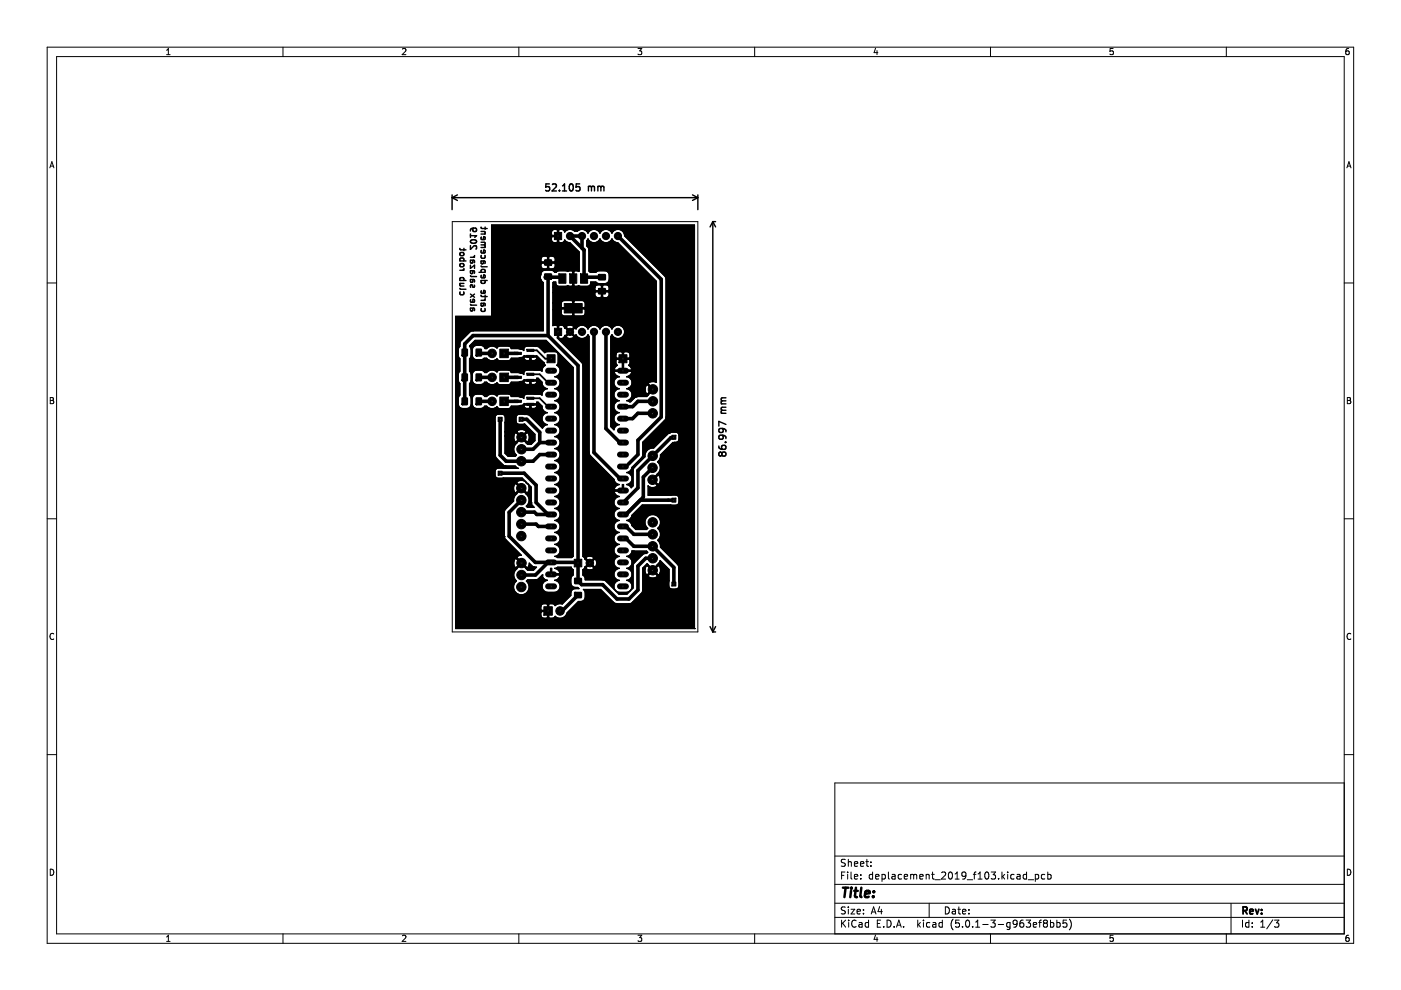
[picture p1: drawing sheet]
<svg xmlns="http://www.w3.org/2000/svg" width="297mm" height="210mm" viewBox="0 0 297 210" stroke-linecap="round" stroke-linejoin="round" font-family="sans-serif">
<g fill="none" stroke="#000" stroke-width=".21">
<path d="M10 10h277v190h-277zM12 12h273v186h-273zM35.3 11.6h.8M35.3 10.7l.4-.4v1.3M60 10v2M85.3 10.4l.5-.1 .3 .4-.8 .9h.8M110 10v2M135.3 10.3h.8l-.5 .5 .4 .1v.6l-.2 .1-.5-.1M160 10v2M185.6 10.2l-.3 1h.8M185.9 10.7v.9M210 10v2"/>
<path d="M236 10.3h-.6l-.1 .6 .6-.1 .1 .7-.2 .1-.5-.1M260 10v2M285.9 10.3l-.3 .1-.2 .2-.1 .7 .3 .3 .4-.1-.1-.7h-.3l-.3 .2M10.6 35.6l.4-1.3 .4 1.3M10.7 35.2h.6M285.6 35.6l.4-1.3 .4 1.3M285.7 35.2h.6M95.9 47h52.1v87h-52.1zM10 60h2M285 60h2M10.7 84.3h.4l.2 .2-.2 .4 .2 .1 .1 .3-.2 .3h-.5zM10.7 84.9h.4"/>
<path d="M285.7 84.3h.4l.2 .2-.2 .4 .2 .1 .1 .3-.2 .3h-.5zM285.7 84.9h.4M10 110h2M285 110h2M11.4 134.4a.58 .58 0 0 0-.8 .5 .58 .58 0 0 0 .8 .6M286.4 134.4a.58 .58 0 0 0-.8 .5 .58 .58 0 0 0 .8 .6M10 160h2M285 166h-108v32M285 160h2M10.7 184.3a.66 .66 0 0 1 .7 .6 .66 .66 0 0 1-.7 .7zM35.3 198.7l.4-.4v1.3M35.3 199.6h.8"/>
<path d="M60 198v2M85.3 198.4l.5-.1 .3 .4-.8 .9h.8M110 198v2M135.3 198.3h.8l-.5 .5 .4 .1v.6l-.2 .1-.5-.1M160 198v2M177 194.5h108M177 191.5h108M177 187.5h108M177 181.5h108M178.4 195.1v1.5M178.4 185.6h.5M178.6 195.7l.7 .9"/>
<path d="M179.1 184.9h-.7v1.5M179.2 192.4l-.6-.1-.2 .1v.5l.7 .2 .1 .4-.3 .3-.5-.1M179.2 182.3l-.6-.1-.2 .1v.5l.7 .2 .1 .4-.3 .3-.5-.1M179.3 195.1l-.9 .8M179.7 184.9v.1M179.7 185.4v1M179.9 182.2v1.5M179.9 192.3v.1M179.9 192.8v1M179.9 182.8l.2-.1 .3 .1 .1 .9M179.9 195.1v.1M179.9 195.6v1"/>
<path d="M180.4 192.8h.8l-.8 1h.8M180.4 184.9v1.3l.2 .2M181.1 185.9l.8-.2-.1-.2-.4-.1-.3 .2 .1 .7h.6M181.1 183.2l.8-.2-.1-.2-.4-.1-.3 .2 .1 .7h.6M181.5 195.2a.71 .71 0 0 0-1 .5 .71 .71 0 0 0 .7 .9l.3-.2M181.7 193.3l.7-.2v-.2l-.5-.1-.2 .2 .1 .7h.6M182.1 195.7h.6l.1 .9M182.4 183.2l.7-.2v-.2l-.5-.1-.2 .2 .1 .7h.6M182.5 186.2v.2M182.5 185.5v.1M182.8 195.9l-.5 .1-.2 .2 .2 .4 .5-.1M183.1 193.6v.2"/>
<path d="M183.1 192.9v.1M183.6 182.7h.5M183.8 182.2v1.3l.3 .2M184.1 195.7l-.4-.1-.3 .3 .2 .6h.5M184.1 195.1v1.5M184.6 183.5v.2M184.6 182.8v.1M184.7 193.8l.5-1.5 .5 1.5M184.9 193.4h.7M185 185.5l-.4-.1-.3 .3 .1 .6h.6M185 184.9v1.5M185.6 198.2l-.3 1h.8"/>
<path d="M185.6 185.9l.8-.2-.1-.2-.4-.1-.3 .2 .1 .7h.6M185.9 198.7v.9M186 195.8h.5M186.5 192.2l-.4 1.1h1M186.7 195.1h-.7v1.5h.7M186.9 192.8v1M187 185.5l.4-.1 .3 .3-.1 .6h-.6M187 185.4v1.5M187.4 196.4v.2M188.1 195.1a.76 .76 0 0 1 .8 .7 .76 .76 0 0 1-.8 .8zM188.4 184.9v1.3l.2 .2M189.1 185.5h.6l.1 .9"/>
<path d="M189.6 196.4v.2M189.8 185.7l-.5 .1-.2 .2 .2 .4 .5-.1M190.1 196.6l.5-1.5 .5 1.5M190.2 196.2h.7M191.1 185.5l-.4-.1-.3 .3 .2 .6h.5M191.6 196.4v.2M191.7 185.9l.7-.2v-.2l-.5-.1-.2 .2 .1 .7h.6M193.1 185.5l.4-.1 .2 .2M193.1 185.4v1M193.7 185.6l.2-.2 .4 .1 .1 .9M193.7 185.6v.8M194.6 195.1v1.5"/>
<path d="M194.7 196l.4 .6M195 185.9l.7-.2-.1-.2-.4-.1-.2 .2 .1 .7h.5M195.1 195.6l-.5 .6M195.8 195.1v.1M195.8 195.6v1M196.4 185.5l.2-.1 .3 .1 .1 .9M196.4 185.4v1M197 191.5v3M197.1 195.7l-.4-.1-.3 .3 .2 .6h.5M197.5 185.4h.6M197.7 184.9v1.3l.4 .2M197.8 195.7h.6v.9"/>
<path d="M198.2 186.5h1.2M198.4 195.9l-.5 .1-.2 .2 .2 .4 .5-.1M199.6 185l.6-.1 .3 .4-.9 1.1h.9M199.8 195.7l-.4-.1-.3 .3 .1 .6h.6M199.8 195.1v1.5M200.4 192.3a.76 .76 0 0 1 .9 .7 .76 .76 0 0 1-.9 .8zM201.2 185l.2-.1a.8 .8 0 0 1 .6 .7 .8 .8 0 0 1-.6 .8l-.3-.6zM201.9 192.9h.6l.1 .9M202.1 194.9a1.72 1.72 0 0 0 0 2.3M202.5 186.4h.9M202.5 185.3l.4-.4v1.5M202.6 193.1l-.5 .1-.2 .2 .2 .4 .5-.1"/>
<path d="M203.1 192.8h.5M203.3 192.3v1.3l.3 .2M203.4 195.1h-.8v.7l.2-.1h.5l.1 .2v.5l-.3 .2-.5-.2M204.1 193.3l.7-.2-.1-.2-.4-.1-.2 .2v.7h.6M204.1 196.4v.2M204.8 185.5l-.3 .3-.4-.1-.2-.2v-.3l.3-.3h.3l.3 .3a1 1 0 0 1-.4 1.2h-.3M204.9 195.2l.2-.1a.8 .8 0 0 1 .5 .7 .8 .8 0 0 1-.5 .8l-.4-.6zM205.1 186.5h1.1M205.4 193.6v.2M205.4 192.9v.1M206.2 196.4v.2M206.4 185.4h.5"/>
<path d="M206.9 196.6h.8M206.9 195.5l.4-.4v1.5M206.9 184.9l-.3 .2v1.3M207.4 186.4h.8M207.4 185.3l.4-.4v1.5M208.4 196h1.1M208.9 185l.2-.1a.8 .8 0 0 1 .6 .7 .8 .8 0 0 1-.6 .8l-.3-.6zM210 198v2M210.1 195.1h.9l-.5 .6 .4 .1v.6l-.2 .2-.6-.2M210.1 184.9h1l-.5 .6 .4 .1v.6l-.2 .2-.7-.2M211.6 196h1.2M211.7 186.2v.2"/>
<path d="M212.4 184.9v1.5M212.6 185.8l.4 .6M213 185.4l-.6 .6M213.6 184.9v.1M213.6 185.4v1M214.1 195.7l-.4-.1-.3 .3 .2 .6h.5M214.1 195.6v1.2l-.2 .3-.4-.1M215 185.5l-.4-.1-.3 .3 .1 .6h.6M215.6 195.7l-.2 .3-.5-.1-.1-.2v-.3l.3-.3 .4 .1 .1 .2a1 1 0 0 1-.4 1.2h-.3M215.6 185.5h.6l.1 .9M216.3 185.7l-.5 .1-.2 .2 .2 .4 .5-.1M216.9 195.1l-.4 .1a1.01 1.01 0 0 0 0 1.4l.5-.2 .1-.5-.3-.2h-.4l-.2 .2"/>
<path d="M217.6 195.1h.9l-.5 .6 .4 .1v.6l-.2 .2-.6-.2M217.6 185.5l-.4-.1-.3 .3 .2 .6h.5M217.6 184.9v1.5M218 186.5h1.1M219.1 196.1l.7-.2-.1-.2-.4-.1-.2 .2v.7h.6M219.5 185.5l.4-.1 .3 .3-.1 .6h-.6M219.5 185.4v1.5M220.2 195.6h.6M220.8 195.1l-.4 .2v1.3M221.5 195.7l-.3 .3v.3l.3 .3h.3l.3-.3v-.3l-.3-.3M221.5 195.7l-.3-.3 .3-.3h.3l.3 .3-.3 .3M221.5 195.7h.3"/>
<path d="M221.5 185.5l-.4-.1-.3 .3 .1 .6h.6M222.1 185.5l.5-.1 .3 .3-.2 .6h-.6M222.1 184.9v1.5M222.7 195.7l.4-.1 .3 .3-.1 .6h-.6M222.7 195.1v1.5M224.1 195.7l.4-.1 .3 .3-.2 .6h-.5M224.1 195.1v1.5M226.1 195.1h-.7v.7l.2-.1h.5l.1 .2-.1 .5-.2 .2-.5-.2M226.7 194.9a1.72 1.72 0 0 1 0 2.3M236 198.3h-.6l-.1 .6h.6l.1 .6-.2 .1-.5-.1M260 198v2M261 191.5v6.5"/>
<path d="M263.4 195.1v1.5M264.8 195.7l-.4-.1-.3 .3 .1 .6h.6M264.8 195.1v1.5M265.5 196.4v.2M265.5 195.7v.1M267.3 196.6h.8M267.3 195.5l.4-.4v1.5M269.9 195l-1.3 1.9M270.2 195.1h.9l-.5 .6 .5 .1v.6l-.2 .2-.7-.2M285.7 184.3a.66 .66 0 0 1 .7 .6 .66 .66 0 0 1-.7 .7zM285.9 198.3l-.3 .1-.2 .2-.1 .7 .3 .3 .4-.1-.1-.6-.3-.1-.3 .2"/>
</g>
<path d="M263.6 193.1l.7-.1 .1-.2-.1-.4-.7-.1v1.5M263.9 193.1l.5 .7M265 193.3l.7-.2-.1-.2-.4-.1-.2 .2 .1 .7h.5M266.2 192.8l.4 1 .3-1M267.5 193.6v.2M267.5 192.9v.1" fill="none" stroke="#000" stroke-width=".39"/>
<path d="M178.7 188.2h1.2M179.3 188.2l-.3 2M180.4 188.9l-.1 1.3M180.5 188.2v.2M181.1 188.9h.8M181.5 188.2l-.2 1.7v.2l.4 .1M182.6 188.2l-.2 1.7 .3 .3M183.4 189.5l1-.1-.1-.4-.5-.1-.3 .3-.1 .9h.8M185.2 190l-.1 .2M185.3 189v.2" fill="none" stroke="#000" stroke-width=".52"/>
<g fill="none" stroke="#000" stroke-width=".3">
<path d="M116.5 39h-.7l-.1 .7 .2-.1h.5l.1 .2v.5l-.2 .2-.6-.2M117.1 39.1l.6-.1 .3 .4-1 1.1h1M119.3 39.4l.4-.4v1.5M120.8 39.1l.2-.1a.8 .8 0 0 1 .6 .7 .8 .8 0 0 1-.6 .8l-.3-.6zM122.9 39h-.7l-.1 .7 .2-.1h.5l.2 .2-.1 .5-.2 .2-.6-.2M124.8 39.5v1M124.8 39.6l.4-.1 .2 .2M125.4 39.7l.2-.2 .4 .1v.9M125.4 39.7v.8M126.8 39.6l.4-.1 .2 .2M126.8 39.5v1M127.4 39.7l.2-.2 .4 .1v.9"/>
<path d="M127.4 39.7v.8M95.9 41.9h52.1M95.9 41.3v3.2M95.9 41.9l1.1 .6M97 41.3l-1.1 .6M97.5 59.5h1.3M97.5 55.3h1.3M97.5 52.7l.2 .3h1.1M97.5 57.3h.9M97.6 53.7l.5-.2 .3 .5-.3 .2h-.4l-.2-.2zM97.6 56l.5-.1 .3 .4-.3 .3h-.4l-.2-.3zM97.6 55.3l-.1-.3 .2-.3 .6 .1v.5"/>
<path d="M97.6 59.5l-.1-.4 .2-.2 .6 .1v.5M98.4 52.7v.5M98.4 56.9l-.3 .4M99.7 52.1v.8l1-.8 .3 .2-.1 .5M99.7 55.2h.8v.5M99.7 56.2v.7l.9-.7v.7M99.7 57.4l.8 .1v.5M99.7 59.3h.8v.5M99.7 49.6v.7M99.7 58.5l.2 .1h1.1M99.7 54.6h.9M99.7 50h1.3l-.3 .3"/>
<path d="M99.8 51a.77 .77 0 0 1 1.2 .3 .74 .74 0 0 1-1.3-.2zM99.8 57.4l-.1 .4 .2 .2h.3l.1-.6M99.8 55.2l-.1 .4 .2 .2 .3-.1 .1-.5M99.8 59.3l-.1 .4 .2 .2 .3-.1 .1-.5M100.5 48.4l-.3 .2 .1 .4h.6l.1-.4-.2-.2h-.7l-.3 .2-.1 .4M100.6 54.2l-.2 .4M101.6 57.7h1.3M102 48.1l.2 .4h1.1M102 49.1h.8l-.1 .5M102 51.4h.8l.1 .3-.2 .2M102 55.3l.8 .1v.5M102 59.5h1.3"/>
<path d="M102 56.4l.2 .2h1.1M102 52.5h.9M102 51.9h.7M102 49.6h.9M102.1 50.2l-.1 .4 .2 .2 .6-.1v-.5h-.3l-.1 .6M102.1 53.1l-.1 .4 .2 .2 .6-.1v-.5l-.3-.1-.1 .7M102.1 54.1l-.1 .4 .2 .3 .6-.2v-.5M102.1 55.3l-.1 .5 .2 .1h.2l.1-.6M102.1 57.7l-.1-.3 .2-.3 .6 .1v.5M102.1 58.4l-.1 .3 .2 .2h.6v-.5l-.3-.1-.1 .6M102.1 59.5l-.1 .3 .2 .3 .6-.1v-.5M102.7 51.9l.2 .2-.2 .4"/>
<path d="M102.9 48.1v.5M118.6 40.3v.2M119.3 40.5h.8M146.8 41.3l1.2 .6M148 41.3v3.2M148 41.9l-1.2 .6M151.1 47v87M151.1 47h.6M151.1 47l.6 1.1M151.1 47l-.6 1.1M97.5 60.1h.9M97.5 61.1l.2 .2h1.1"/>
<path d="M97.6 61.9l-.1 .4 .2 .2 .6-.1v-.5M97.6 60.1v.5h.8M99.7 65.3l.8 .1v.5M99.7 64.5l.2 .2h1.1M99.7 62.4l.9 .6M99.8 63.5l-.1 .4 .2 .2 .6-.1v-.5h-.2l-.1 .6M99.8 65.3l-.1 .5 .2 .1h.3l.1-.6M100.5 60.4l.1 .3-.2 .2h-.2l-.1-.5h-.3v.5M100.6 62.4l-.9 .6M102 62.6l.2 .3h1.1M102 64.3l.8 .1v.5M102 63.7h.9"/>
<path d="M102.1 65.4l-.1 .4 .2 .2 .6-.1v-.5M102.1 61.6l-.1 .4 .2 .2 .6-.1v-.5h-.3l-.1 .6M102.1 64.3l-.1 .4 .2 .2h.2l.1-.6M102.9 62.6v.5M102.9 63.3l-.3 .4M152.4 94.6l.1 .4a1.01 1.01 0 0 0 1.4 0l-.1-.5-.5-.1-.3 .3 .1 .4 .2 .2M152.9 87.6h1M152.9 85.6h1M153.1 96.1l-.3-.3-.4 .3 .1 .5 .2 .1 .4-.3M153.1 96.1l.2-.3h.3l.3 .3v.3l-.3 .3h-.3l-.2-.3M153.1 90.8l.2 .3v.5l-.2 .1h-.4l-.3-.3 .1-.4 .2-.2a1 1 0 0 1 1.2 .5v.3M153.1 92.3l.2 .3v.4l-.2 .1h-.4l-.3-.3 .1-.4 .2-.1a1 1 0 0 1 1.2 .4v.3"/>
<path d="M153.1 96.1v.3M153.1 87l-.2 .2 .2 .4M153.1 85l-.2 .2 .2 .4M153.1 87h.8M153.1 85h.8M153.8 93.8h.1M153.9 90l-1.5-.7v1M153.9 84.3l-.9 .1-.1 .4 .2 .2M153.9 86.3l-.9 .1-.1 .4 .2 .2M150.5 132.9l.6 1.1M151.1 134h.6M151.7 132.9l-.6 1.1"/>
</g>
<g fill="none" stroke="#000" stroke-width=".76">
<path d="M115.6 58.8h3.3l.3 .3M116.2 58.6v12.6M123.4 52.6v-2.6h-2.5l2.9 3v6.1l.3-.3h3.5M131 50l9.2 9.2v29.2l-4.9 4.9v3.1l-2.1 2M101.5 74.8l.2 .1h2.6M106.9 74.9h2.9M116.2 71.2l6.4 6.3v45.7l.7 .8h4.5l3 3h2.6l1.9-1.9v-5.1l1.6-1.6h1.5M116.2 71.2h-15.9l-1.8 1.7v12.2M125.9 70.4v25.6l5.5 5.5h.7M128.5 70.4v20.5l2.9 2.9h.7M101.5 85.1h2.8M101.5 80h2.8"/>
<path d="M106 88.9v7.6l1.3 1.3h5.7l1.4-1.4h2.4M106.9 85.1h2.9M106.9 80h2.9M110.5 88.9h1.2l2.7 2.8v2.1M114.4 93.8h2.4M114.4 93.8l-1.4 1.5h-2.4M138.4 99.2l-2 1.9v4.3l-3.7 3.7h-.6M138.4 87.6h-3.2l-1.1 1.2h-2M138.4 85.1h-3.1l-1.2 1.1h-2M142.9 92.7l-.7 .1-6.9 7v3.6l-3.2 3.1M106 100.3h5.1l2.6 2.6v3.6l2.5 2.6M110.5 106l-2.5 2.6v5.1l5.5 5.5h8.9l.2 .2"/>
<path d="M110.5 108.6h2.8l.5 .5h3M110.5 111.1h3.2l.5 .5h2.6M116.2 119.2l-2.7 2.7h-2.9M132.1 111.6h.6l1.7 1.7h4M132.1 114.2h.6l1.7 1.6h4l4.5 4.5v3.5M135.8 106h7.1M122.6 126.2l-3.4 3.3h-.5"/>
</g>
<path d="M112.5 74.3h1.3l1.8 1.8h1.2M112.5 79.4h1.9l1.8 1.7h.6M112.5 84.4h1.9l1.8 1.8h.6" fill="none" stroke="#000" stroke-width=".38"/>
<g fill="none" stroke="#000" stroke-width=".25">
<path d="M104.2 47.7h43v85.6h-50.6v-66.2h7.6zM104.2 55.9h10.5M104.2 54.8h10.5M104.2 50.3h12.7M104.2 49.2h12.7M116.1 54.5v1h-1.2l-.2-.1v-.6M116.1 55.8v1.1l-.2 .1-.9-.1-.3-.4v-.6M116.1 54.5h.2M116.1 54.5l-.2-.2h-.7l-.5 .5M116.3 55.8v1.1l.2 .1h.7l.4-.3 .1-.8-.1-.1h-2.7l-.2 .1M116.5 54.3l.9 .1 .3 .4v.6l-.1 .1h-1.3v-1zM117 48.9l.4-.3h.6l.2 .2v1.1h-1.1l-.2-.1z"/>
<path d="M117.1 50.2h1.1v1.1l-.2 .1h-.6l-.4-.2-.1-.9zM118.4 49.9h.1M118.4 50.2h.1M124.8 52.7h.1M96.6 74.1h.6M100.2 70.1h.1M105.4 78.9a1.47 1.47 0 0 0-2.2 .1h-.4l-.2-.2a1.75 1.75 0 0 0-2.4 .2 2.65 2.65 0 0 0 .2 2.3 1.77 1.77 0 0 0 2.4-.3h.4a1.48 1.48 0 0 0 2.2 .1M105.4 73.8a1.47 1.47 0 0 0-2.2 .1h-.4a.85 .85 0 0 0-.8-.7h-1a.9 .9 0 0 0-.9 .9v1.3a.9 .9 0 0 0 .9 .9h1l.6-.4h.6a1.48 1.48 0 0 0 2.2 .2M105.4 76.1h.1M105.4 73.8l.6-.4h1.8l.4 .2 .2 .3h1.5l.9 .2 .3 .2a.73 .73 0 0 1 .6-.9l2.5 .1 1.3 1.3 .5-.2h1.7a.65 .65 0 0 1 .6 .6v1.7l-.3 .5a1.27 1.27 0 0 1 .8 1.4 1.27 1.27 0 0 1-1.2 1.1 1.27 1.27 0 0 1 1.2 1.2 1.27 1.27 0 0 1-1.2 1.3 1.27 1.27 0 0 1 1.2 1.3 1.27 1.27 0 0 1-1.2 1.3 1.27 1.27 0 0 1 1.2 1.2 1.27 1.27 0 0 1-1.2 1.3 1.27 1.27 0 0 1 1.2 1.3 1.27 1.27 0 0 1-1.2 1.2 1.27 1.27 0 0 1 1.2 1.3 1.27 1.27 0 0 1-1.2 1.3 1.27 1.27 0 0 1 1.2 1.2 1.27 1.27 0 0 1-1.2 1.3 1.27 1.27 0 0 1 1.2 1.3 1.27 1.27 0 0 1-1.2 1.3 1.27 1.27 0 0 1 1.2 1.2 1.27 1.27 0 0 1-1.2 1.3 1.27 1.27 0 0 1 1.2 1.3 1.27 1.27 0 0 1-1.2 1.2 1.27 1.27 0 0 1 1.2 1.3 1.27 1.27 0 0 1-1.2 1.3 1.27 1.27 0 0 1 1.2 1.2 1.27 1.27 0 0 1-1.2 1.3 1.27 1.27 0 0 1 1.2 1.3 1.27 1.27 0 0 1-1.2 1.3 1.27 1.27 0 0 1 1.2 1.2 1.27 1.27 0 0 1-1.2 1.3 1.27 1.27 0 0 1 1.2 1.3 1.27 1.27 0 0 1-1.2 1.2 1.27 1.27 0 0 1 1.2 1.3 1.27 1.27 0 0 1-1.2 1.3l.6 .2h3l.3-.2v-40.1l-5.7-5.7h-15.1l-1.2 1.1 .1 .2a2.49 2.49 0 0 1 0 2.5v2.8a2.49 2.49 0 0 1 0 2.5v2.5a2.49 2.49 0 0 1 0 2.5 1.75 1.75 0 0 1-2.4-.2 2.65 2.65 0 0 1 .2-2.3v-2.5a2.49 2.49 0 0 1 0-2.5l.1-2.7-.3-.7v-1.3M105.4 76.1l.6 .4h1.8l.4-.2 .2-.4h1.5l.4-.1a.72 .72 0 0 0 .8-.4h2.7l1.5 1.4 .3 .6a1.21 1.21 0 0 0-.7 1.3l-.5-.2h-2.7a.71 .71 0 0 0-.6 .9l-.3-.2-.9-.2h-1.5l-.2-.3-.4-.2h-1.8l-.6 .4M105.4 73.8h.1"/>
<path d="M105.4 78.9h.1M110.2 75.9h.9M112.3 75.7v.6l-.1 .1-.9-.1-.2-.4M112.6 75.7v.6l.1 .1 .9-.1 .2-.4-.1-.2h-2.5l-.1 .2M113.9 73.5h.1M114.5 78.5h.1M117.2 65.6h1.8M117.2 64.2h1.8M117.2 62h8.9M117.2 60.9h8.9M118.2 69.1l-.2-.1-.8 .1v-9.2l.6-.1a.72 .72 0 0 0 .7 .9h1.5l.4-.1 .8 .1 .2-.2v-2.9l-.2-.2-.8 .2-.4-.2h-1.5l-.6 .4h-.3l-.1-.3a2.49 2.49 0 0 0-2.6 0 1.89 1.89 0 0 0 0 2.2l.3 .2v10.2l-15.3 .1-2.1 2-.2 .3-.1 .9-.3 .7M118.2 69.1l-.1 2.6 5.2 5.1 .3 .7v40.5l1.3 1.4"/>
<path d="M118.2 69.1h.2M118.4 69.1l.2-.1 .8 .1 .3 .5h.2l.8 .8-.8 .8-.2-.1-.1 .4-.4 .3h-.6l-.2-.2zM118.4 70.5h.1M118.4 70.2h.1M119.7 71.3h.4M119.7 69.4h.4M120.1 69.1a1.06 1.06 0 0 1 1.6 .3l-.8 .8-.8-.8zM120.9 70.5l.8 .8a1.01 1.01 0 0 1-1.6 .3v-.3zM121.4 63.9l-.2-.2h-1.7l-.5 .5M121.4 63.9v1.3h-2.2l-.2-.1v-.9M121.4 65.5v1.3l-.2 .2-1.9-.1-.3-.4v-.9M121.4 63.9h.3"/>
<path d="M121.7 63.9l.1-.2 2 .1 .3 .4v.9l-.2 .1h-2.2zM121.7 65.5v1.3l.1 .2h1.8l.4-.3 .1-1.1-.2-.1h-4.7l-.2 .1M127.5 60.6v1h-1.2l-.2-.1v-.6M127.5 61.9v1l-.2 .2-.9-.1-.3-.4v-.6M127.5 60.6h.3M127.5 60.6l-.2-.2h-.7l-.5 .5M127.8 61.9v1l.1 .2h.7l.4-.3 .1-.8-.1-.1h-2.7l-.2 .1M127.9 60.4l1 .1 .2 .4v.6l-.1 .1h-1.2v-1zM129.5 78.3h.7M129.5 75.1h1.1M132 74.7l-.2-.1h-.7l-.5 .5M132 74.7v1.2h-1.2l-.2-.1v-.7"/>
<path d="M132 76.2v2.3h-1.7l-.1-.2M132 74.7h.2M132.2 74.7l.2-.1 .9 .1 .3 .4v.7l-.2 .1h-1.2zM132.2 76.2v2.3h1.6l.1-.3-.2-.4-.4-.3 .3-.5v-.7l-.2-.1h-2.6l-.2 .1v.7l.3 .5-.4 .3-.3 .5M132.8 79.9a1.27 1.27 0 0 1 1.2 1 1.27 1.27 0 0 1-.7 1.4M132.8 79.9h.1M132.8 79.9a.95 .95 0 0 0 1-1.2h-3.5l-.1 .2a1.25 1.25 0 0 0 1.1 1 1.27 1.27 0 0 0-1.1 1.2 1.27 1.27 0 0 0 1.1 1.3 1.27 1.27 0 0 0-1.1 1.3 1.27 1.27 0 0 0 1.1 1.3 1.27 1.27 0 0 0-1.1 1.2 1.27 1.27 0 0 0 1.1 1.3 1.27 1.27 0 0 0-1.1 1.3 1.27 1.27 0 0 0 1.1 1.2 1.21 1.21 0 0 0-1.1 1.1l-.7-.7v-19.1l.2-.4a1.41 1.41 0 0 0 2.2 .6 1.41 1.41 0 0 0 0-2.2 1.41 1.41 0 0 0-2.2 .5 1.38 1.38 0 0 0-1.2-.9 1.38 1.38 0 0 0-1.3 .9 1.38 1.38 0 0 0-1.3-.9 1.38 1.38 0 0 0-1.2 .9 1.38 1.38 0 0 0-1.3-.9 1.38 1.38 0 0 0-1.3 .9l-.3-.2-.8 .8 .8 .8 .3-.2a1.38 1.38 0 0 0 1.3 .8 1.38 1.38 0 0 0 1.3-.9l.2 .4v24.7l.3 .7 5 4.9a1.2 1.2 0 0 0 1.1 1.1 .95 .95 0 0 0-1 1.2h1.7v-1.2h.2v1.4h-1.9l-.1 .2a1.25 1.25 0 0 0 1.1 1 1.27 1.27 0 0 0-1.1 1.2 1.27 1.27 0 0 0 1.1 1.3 1.27 1.27 0 0 0-1.1 1.3 1.27 1.27 0 0 0 1.1 1.3 1.27 1.27 0 0 0-1.1 1.2 1.27 1.27 0 0 0 1.1 1.3 1.27 1.27 0 0 0-1.1 1.3 1.27 1.27 0 0 0 1.1 1.2 1.27 1.27 0 0 0-1.1 1.3 1.27 1.27 0 0 0 1.1 1.3 1.27 1.27 0 0 0-1.1 1.2 1.27 1.27 0 0 0 1.1 1.3 1.27 1.27 0 0 0-1.1 1.3 1.27 1.27 0 0 0 1.1 1.3 1.27 1.27 0 0 0-1.1 1.2 1.27 1.27 0 0 0 1.1 1.3h1.5a1.27 1.27 0 0 0 1.2-1.3 1.27 1.27 0 0 0-1.2-1.2 1.27 1.27 0 0 0 1.2-1.3 1.27 1.27 0 0 0-1.2-1.3 1.27 1.27 0 0 0 1.2-1.3 1.27 1.27 0 0 0-1.2-1.2 1.23 1.23 0 0 0 1.2-1.2h3.1l.2 .3-.2 .3h-.6l-.3 .2-1.9 2-.1 5.1-1.3 1.3h-1.7l-3-3-4.1-.1a.94 .94 0 0 0-.5-1v-1.1l1.3-1.4M105.4 84a1.47 1.47 0 0 0-2.2 .1h-.4l-.2-.3a1.75 1.75 0 0 0-2.4 .3 2.65 2.65 0 0 0 .2 2.2 1.77 1.77 0 0 0 2.4-.2h.4a1.48 1.48 0 0 0 2.2 .1M105.4 81.1v.1M105.4 86.2h.1M105.4 83.9v.1M106.9 98.7h.1"/>
<path d="M106.9 98.7l2.3 .1 .7 .5h-3.2a1.46 1.46 0 0 0-1.7 .4 1.46 1.46 0 0 0 .4 1.7l5.3-.1 .9 .9-.1 .2a1.17 1.17 0 0 0-1.9 0l2.1 2.1a1.17 1.17 0 0 0 0-2l.1-.1 .8 .9v3.2l.1 .4 .5 .7h-1.4l-.2-.3a1.62 1.62 0 0 0 .3-2.2l-1.4-1.4-1.4 1.4-.2 .6v.5l-1.9 2-.1 5.5 .3 .7 3.4 3.3-.9 .3-.1 .2 2.1 2.2 .3-.1 .2-.9 .9 .8M107.1 89.6v6.5l.6 .7h1.5l.3-.3a1.62 1.62 0 0 1 .1-2.6M107.1 92.4h1.8M107.1 91.6h2.5M107.1 89.6a1.46 1.46 0 0 0-.4-1.7 1.46 1.46 0 0 0-1.7 .3v8.3l.3 .8 1.6 1.4M107.1 89.6h.1M108.9 92.4l.3-.6 .2-.1 1 1M108.9 92.4v.7l.3 .5 .2 .1 1-1M109.6 93.9l1-1 .9 1M109.6 93.9h.1M109.7 91.3a1.29 1.29 0 0 1 1.8 .3l-.9 .9-1-.9zM110.2 80.9h.9"/>
<path d="M110.2 86h.9M110.4 92.7h.3M111.1 85.6a.73 .73 0 0 1-.8 .4l-.4 .1h-1.5l-.2 .3-.4 .2h-1.8l-.6-.4M111.1 80.5a.73 .73 0 0 1-.8 .4l-.4 .1h-1.5l-.2 .4-.4 .2h-1.8l-.6-.4M111.1 80.5h2.6l.1-.1v-.2h.3l.8 .8a1.23 1.23 0 0 0 1.2 1.4 1.23 1.23 0 0 0-1.2 1.4l-.5-.2h-2.7a.71 .71 0 0 0-.6 .9l-.3-.2-.9-.2h-1.5l-.2-.4-.4-.2h-1.8l-.6 .4M111.1 85.5l2.6 .1 .1-.1v-.2h.3l.8 .8a1.23 1.23 0 0 0 1.2 1.4 1.27 1.27 0 0 0-1.2 1.3 1.27 1.27 0 0 0 1.2 1.2l-.8 .4-.3 .4-2.6-2.6-.3-.3h-.9M111.1 80.5h.1M111.1 85.5v.1M111.2 87.9a1.46 1.46 0 0 0-1.7 .3 1.46 1.46 0 0 0 .3 1.7h1.5l2.1 2.2v1.3l-.8 .8h-.7l-.4-.3M111.2 87.9h.1M111.5 93.9h.1M111.7 91.7a1.15 1.15 0 0 1 0 2l-1-1z"/>
<path d="M111.8 87.9h.1M112.3 85.9v.5l-.1 .2-.9-.1-.2-.5M112.3 80.8v.6l-.1 .1-.9-.1-.2-.5M112.3 85.6h.1M112.6 85.9v.5l.1 .2 .9-.1 .2-.4-.1-.2h-2.5l-.1 .1M112.6 80.8v.6l.1 .1 .9-.1 .2-.4-.1-.2h-2.5l-.1 .1M112.6 85.6h.1M114.5 83.6h.1M133.3 82.3l-.5 .1a1.27 1.27 0 0 1 1.2 1.3 1.27 1.27 0 0 1-1.2 1.3l.9 .2 1.2-1.1M133.3 82.3h3.5M134.9 84.1h.1M136.3 96.5h.1"/>
<path d="M137 81.7l.3-.1 1 1-1 .9a1.26 1.26 0 0 1-.3-1.8zM137.5 83.7h.1M138.4 82.7h.1M138.4 82.4h.1M138.6 82.6l-1.1-1.2a1.21 1.21 0 0 1 1.7-.3v-21.5l-8.2-8.2a1.27 1.27 0 0 1-1.3-.8 1.38 1.38 0 0 1-1.2 .9 1.38 1.38 0 0 1-1.3-.9 1.38 1.38 0 0 1-1.3 .9 1.38 1.38 0 0 1-1.2-.9l-.3 .4v1.2l.4 .4 .1 .4v4.5l.2 .3 1.3-.1a2.49 2.49 0 0 1 2.5 0 1.75 1.75 0 0 1-.3 2.4 2.65 2.65 0 0 1-2.2-.2l-1.2-.1a.72 .72 0 0 1-.6 .9h-1.5l-.4-.1-.9 .1-.1-.2v-2.9l.1-.2 1 .1v-4.1l-2-2-.7-.2-.4-.3-.1 .3-.4 .2h-.6l-.2-.1v-2.5l.2-.2h.6l.4 .3 .1 .3a1.37 1.37 0 0 1 2.1-.2h.6a1.36 1.36 0 0 1 2.3 .5 1.38 1.38 0 0 1 1.2-.9 1.38 1.38 0 0 1 1.3 .9 1.38 1.38 0 0 1 1.3-.9 1.38 1.38 0 0 1 1.2 .9 1.39 1.39 0 0 1 1.6-.9 1.39 1.39 0 0 1 1.1 1.4l8.5 8.5 .3 .7v29.2l-.3 .7-4.6 4.7-.1 3-2.2 2.3a1.2 1.2 0 0 1-1.2 1.1 1.27 1.27 0 0 1 1.2 1.3 1.27 1.27 0 0 1-1.2 1.2M138.6 82.5l-1.5 1.6h-2.2M141.2 88.5h.1M141.8 91.8l-3.2 3.2a1.61 1.61 0 0 0-1.8 1.8l-2.5 2.6-.1 3.6-.4 .4-.5-.5-.5-.2M141.8 91.8h.1M141.8 91.8h.2a1.74 1.74 0 0 1 1.8 0 1.73 1.73 0 0 1 0 1.8l-1.1 .2-2.7 2.7v.5l-.2 .6-.4 .3a1.61 1.61 0 0 1 .3 2.2l-1.5 1.6M142.9 93.8h.1M96.6 119.1h12.3"/>
<path d="M96.6 103.2h12.3M106.9 113.8h.1M109.1 102.6l.3-.1 1 1-1 1a1.26 1.26 0 0 1-.3-1.9zM109.2 118.5l.2-.1 1 1-1 1a1.26 1.26 0 0 1-.2-1.9zM109.6 104.7h.1M110.5 103.3h.1M110.6 119.2h.1M110.7 103.5h.1M110.8 119.4h-.1M111.5 104.7h.1M112.6 106.6h.1M124 118.4h.2"/>
<path d="M124.3 118.1a1.1 1.1 0 0 1 1.6 .3l-.8 .8-.9-.8zM124.9 119.4h.3M125.1 119.6l.8 .8a1.05 1.05 0 0 1-1.6 .2l-.1-.2zM125.2 119.4l.9-.8a1.05 1.05 0 0 1 .2 1.5l-.2 .1zM132.8 102.7h.1M134.3 116.8h.1M136.8 117.4h.1M137.4 119.7v.1M138.2 101.7l.1 .2M138.2 101.7h.3M138.3 101.5h.1M138.4 101.9l.9 1a1.18 1.18 0 0 1-1.9 .1v2h4.8a1.46 1.46 0 0 1 1.7 .4 1.46 1.46 0 0 1-.4 1.7h-1.3"/>
<path d="M138.4 101.9h-.1M139.3 100.5v.1M139.3 119.7l.1 .1M139.3 119.7l.7-.9 1.9 1.9v2.4M139.4 119.8l-1 .9-1.2-1.2-.9 .9-.1 5.1-2.1 2.2-.7 .3h-3M139.5 100.8a1.15 1.15 0 0 1 0 1.9l-1-1zM142.2 107.1h-6l-2.2 2.2a1.2 1.2 0 0 1-1.2 1.1 1.2 1.2 0 0 1 1.2 1l.8 .9h2.3l.2-.3a1.65 1.65 0 0 1-.1-2.4 1.65 1.65 0 0 1 2.4 0 1.65 1.65 0 0 1-.2 2.4 1.6 1.6 0 0 1 0 2.6l.4 .3 .2 .6v.5l3.8 3.9 .1 3.2M142.2 107.1h.1M96.6 129.8h18.1M96.6 128.5h18.1M113.1 120.2h.1M113.1 120.2l.7 .1-.7 .6h-1.2l-1.3-1.3-1 .9a1.68 1.68 0 0 0-.1 2.7 1.65 1.65 0 0 0-.2 2.4 1.65 1.65 0 0 0 2.4 0 1.65 1.65 0 0 0-.1-2.4l.3-.3 1.6 .1a2.23 2.23 0 0 0 1.5-1.1h.1l-.1 .2"/>
<path d="M113.6 122.9h.1M114.8 128.3l.4-.3h.7l.2 .2v1.2h-1.3l-.1-.1zM114.8 129.7h1.3v1.2l-.2 .2h-.7l-.4-.3-.1-1zM115 122.1h.1M115 122.1l.2 .5 .9 .5M116.1 123.1h.1M116.1 123.1a1.27 1.27 0 0 0-1.2 1.2 1.27 1.27 0 0 0 1.2 1.3h1.5a1.27 1.27 0 0 0 1.2-1.3 1.27 1.27 0 0 0-1.2-1.2M116.3 129.7h.1M116.3 129.4h.1M116.7 121.7h.1M117 121.9h.1M117.6 120.5l.6-.2h2.9l.4 .5v1.1l-.2 .2a1.75 1.75 0 0 0 .3 2.4h.9l.3 .3h-.9a1.04 1.04 0 0 0-.9 1.5l-1.8 1.8a1.39 1.39 0 0 0-1.5 .3l-.5-.4h-.7l-.2 .2v2.7l.2 .2h.7l.5-.4a1.52 1.52 0 0 0 2.6-.8l2.3-2.4a1.08 1.08 0 0 0 1.5-.9l-.1-1.2-.3-.4h3.7l3 3"/>
<path d="M117.6 123.1h.1M117.6 120.5h.1M117.6 120.5l.9 .5 .2 .4M118.7 122.1l-.2 .5-.9 .5M118.7 121.4v.1M118.7 121.5l-.1 .2h-1.6v-1.2h-.3v1.4h1.9l.1 .2M118.7 122.1h.1M124 120.4h.2M127.9 122.9h.1M130.4 128h.1M133.5 128h.1M136.3 125.2h.1"/>
<path d="M136.3 122.1h1.1M136.3 120.6h.4M136.7 120.6l.3-.6 .2-.1 1 1M136.7 120.6l.1 .7 .2 .5 .2 .1 1-1M138.2 120.9h.4M138.4 121.1l1 1a1.15 1.15 0 0 1-2 0zM138.6 120.9l.9-1a1.15 1.15 0 0 1 0 2zM141.9 123.2a1.46 1.46 0 0 0 .3 1.6 1.46 1.46 0 0 0 1.7-.3v-1.3M141.9 123.1v.1M143.9 123.1v.1M147.2 133.3h.1"/>
</g>
<g fill="#000" stroke="#000" stroke-width=".21">
<path d="M104.2 47.7h43v85.6h-50.6v-3.5h18.1v.8l.2 .4 1 .1 .2-.2v-1.2h-1.3l-.1 .1h-18.1v-1.3h18.1v.8l.1 .1h1.3v-1.2l-.2-.2h-.7l-.5 .5h-18.1v-9.4h12.3v.7l.3 .5 .2 .1 1-1-1-1-.2 .1-.3 .6h-12.3v-15.9h12.3v.7l.2 .5 .3 .1 1-1-1-1-.3 .1-.2 .6h-12.3v-29.1h.6v1.3l.3 .7v2.6l-.3 .3a2.65 2.65 0 0 0 .2 2.3l.1 2.5-.3 .3a2.65 2.65 0 0 0 .2 2.2 1.75 1.75 0 0 0 2.4-.2 2.65 2.65 0 0 0-.2-2.3l-.1-2.5 .3-.3a2.65 2.65 0 0 0-.2-2.2l-.1-2.7 .3-.4a2.65 2.65 0 0 0-.2-2.2l-.1-.2 1.2-1.1h15.1l5.7 5.7v40.1l-.3 .2h-3l-.6-.2a1.27 1.27 0 0 0 1.2-1.3 1.27 1.27 0 0 0-1.2-1.3 1.27 1.27 0 0 0 1.2-1.2 1.27 1.27 0 0 0-1.2-1.3 1.27 1.27 0 0 0 1.2-1.3 1.27 1.27 0 0 0-1.2-1.2 1.27 1.27 0 0 0 1.2-1.3 1.27 1.27 0 0 0-1.2-1.3 1.27 1.27 0 0 0 1.2-1.3 1.27 1.27 0 0 0-1.2-1.2 1.27 1.27 0 0 0 1.2-1.3 1.27 1.27 0 0 0-1.2-1.3 1.27 1.27 0 0 0 1.2-1.2 1.27 1.27 0 0 0-1.2-1.3 1.27 1.27 0 0 0 1.2-1.3 1.27 1.27 0 0 0-1.2-1.2 1.27 1.27 0 0 0 1.2-1.3 1.27 1.27 0 0 0-1.2-1.3 1.27 1.27 0 0 0 1.2-1.3 1.27 1.27 0 0 0-1.2-1.2 1.27 1.27 0 0 0 1.2-1.3 1.27 1.27 0 0 0-1.2-1.3 1.27 1.27 0 0 0 1.2-1.2 1.27 1.27 0 0 0-1.2-1.3 1.27 1.27 0 0 0 1.2-1.3 1.27 1.27 0 0 0-1.2-1.2 1.27 1.27 0 0 0 1.2-1.3 1.27 1.27 0 0 0-1.2-1.3 1.27 1.27 0 0 0 1.2-1.3 1.27 1.27 0 0 0-1.2-1.2 1.27 1.27 0 0 0 1.2-1.1 1.27 1.27 0 0 0-.8-1.4l.3-.5v-1.7a.65 .65 0 0 0-.6-.6h-1.7l-.5 .2-1.3-1.3h-2.7a.75 .75 0 0 0-.4 .8l-.3-.2-.9-.2h-1.5l-.2-.3-.4-.2h-1.8l-.6 .4a1.47 1.47 0 0 0-2.2 .1h-.4l-.5-.6a1.8 1.8 0 0 0-2.1 .5 2.65 2.65 0 0 0 .2 2.2 1.94 1.94 0 0 0 2.2-.1h.6l.3 .3a1.49 1.49 0 0 0 1.9-.1l.6 .4h1.8l.4-.2 .2-.4h2.7l.2 .4 .9 .1 .1-.1v-.6h.3v.6l.1 .1h.6l.4-.2 .1-.3-.1-.2h-2.5l-.1 .2h-.9l.6-.1 .3-.4h2.7l1.5 1.4 .3 .6-.6 .7-.1 .6-.5-.2h-2.7a.71 .71 0 0 0-.6 .9l-.3-.2-.9-.2h-1.5l-.2-.3-.4-.2h-1.8l-.6 .4a1.47 1.47 0 0 0-2.2 .1h-.4l-.2-.2a1.75 1.75 0 0 0-2.4 .2 2.65 2.65 0 0 0 .2 2.3 1.77 1.77 0 0 0 2.4-.3h.4l.3 .3a1.49 1.49 0 0 0 1.9-.2l.6 .5h1.8l.4-.2 .2-.4 2.7-.1 .2 .5 .9 .1 .1-.1v-.6h.3v.6l.1 .1h.6l.4-.3 .1-.3-.1-.1h-2.5l-.1 .1h-.9l.6-.1 .3-.3h2.6l.1-.1v-.2h.3l.8 .9a1.26 1.26 0 0 0 1.2 1.3 1.23 1.23 0 0 0-1.2 1.4l-.5-.2h-2.9a.75 .75 0 0 0-.4 .9l-.3-.2-.9-.2h-1.5l-.2-.4-.4-.2h-1.8l-.6 .5a1.47 1.47 0 0 0-2.2 .1h-.4l-.2-.3a1.75 1.75 0 0 0-2.4 .3 2.65 2.65 0 0 0 .2 2.2 1.77 1.77 0 0 0 2.4-.2h.4l.3 .3a1.49 1.49 0 0 0 1.9-.2l.6 .4h1.8l.4-.2 .2-.3 2.7-.1 .2 .5 .9 .1 .1-.2v-.5h.3v.5l.1 .2h.6l.4-.3 .1-.3-.1-.1h-2.5l-.1 .1h-.9l.6-.1 .3-.4 2.6 .1 .1-.1v-.2h.3l.8 .9a1.26 1.26 0 0 0 1.2 1.3 1.27 1.27 0 0 0-1.2 1.3 1.27 1.27 0 0 0 1.2 1.2l-.8 .4-.3 .4-2.5-2.5a2.02 2.02 0 0 0-1.6-.5l-1.1 .1-.3 .3a1.46 1.46 0 0 0 .3 1.7h1.5l2.1 2.2v1.3l-.8 .8h-.7l-1.3-1.3-1 1a1.62 1.62 0 0 0-.1 2.6l-.3 .3h-1.5l-.6-.7v-3.7h1.8v.7l.3 .5 .2 .1 1-1h.3l1 1 .3-.1a1.26 1.26 0 0 0-.3-1.9l-1 1h-.3l-1-1-.2 .1-.3 .6h-1.8v-.8h2.5l1 .9 .9-.9a1.17 1.17 0 0 0-1.9 0h-2.5v-3.1l-.4-.6a1.46 1.46 0 0 0-1.7 .3l.1 8.7 1.8 1.8 2.3 .1 .7 .5h-3.2a1.46 1.46 0 0 0-1.7 .4 1.46 1.46 0 0 0 .4 1.7l5.3-.1 .9 .9-.1 .2-.1-.3a1.26 1.26 0 0 0-1.8 .3l2.1 2.1 .2-.1a1.26 1.26 0 0 0-.2-1.9l.1-.1 .8 .9v3.2l.1 .4 .5 .7h-1.4l-.2-.3a1.68 1.68 0 0 0-.1-2.6l-1-1-.9 1a1.75 1.75 0 0 0-.7 1.5l-1.9 2v5.9l3.6 3.6-.9 .3-.1 .2 2.1 2.2 .3-.1 .2-.9 .9 .8 .7 .1-.7 .6h-1.2l-1.3-1.3-1 .9a1.68 1.68 0 0 0-.1 2.7 1.65 1.65 0 0 0-.2 2.4 1.65 1.65 0 0 0 2.4 0 1.65 1.65 0 0 0-.1-2.4l.3-.3h1.7a2.27 2.27 0 0 0 1.4-1h.1l-.1 .2a1.25 1.25 0 0 0 1.1 1 1.27 1.27 0 0 0-1.2 1.2 1.27 1.27 0 0 0 1.2 1.3l1.9-.1a1.28 1.28 0 0 0 .8-1.4 1.28 1.28 0 0 0-1.2-1 .95 .95 0 0 0 1-1.2h-1.9v-1.4h.3v1.2h1.6l.1-.2a1.25 1.25 0 0 0-1.1-1l.6-.2h2.9l.4 .5v1.1l-.4 .5a1.8 1.8 0 0 0 .5 2.1h.9l.3 .3-1.2 .1a1.14 1.14 0 0 0-.6 1.4l-1.8 1.8-.8-.1-.7 .4-.5-.4h-.7l-.2 .2v2.7l.2 .2h.7l.5-.4a1.52 1.52 0 0 0 2.6-.8l2.3-2.4h.6a.9 .9 0 0 0 .9-.9l-.1-1.2-.3-.4h3.7l3 3h3.3l2.5-2.5 .1-3.4h1.1a1.17 1.17 0 0 0 2 0l-1-1-1 1h-1.1v-1.5h.4l.1 .7 .2 .5 .2 .1 1-1h.4l.9 1 .3-.1a1.26 1.26 0 0 0-.3-1.9l-.9 1h-.4l-1-1-.2 .1-.3 .6h-.4v-.2l.9-.9 1.2 1.2 1.4-1.4 .2-.5 1.9 1.9v2.5a1.46 1.46 0 0 0 .3 1.6 1.46 1.46 0 0 0 1.7-.3l-.1-4.6-3.8-3.9v-.5l-.2-.6-.4-.3a1.6 1.6 0 0 0 0-2.6 1.65 1.65 0 0 0 .2-2.4 1.65 1.65 0 0 0-2.4 0 1.65 1.65 0 0 0 .1 2.4l-.2 .3h-2.3l-.8-.9-.4-.7-.8-.3 .8-.4 .4-.7 2.2-2.2h6a1.46 1.46 0 0 0 1.7-.4 1.46 1.46 0 0 0-.4-1.7h-6.1v-2a1.21 1.21 0 0 0 1.9-.1l-1.1-1.2h.3l1 1a1.17 1.17 0 0 0 0-1.9l-1 .9h-.3l1.1-1.1a1.68 1.68 0 0 0 .1-2.7l.4-.3 .2-.6v-.5l2.7-2.7h.3a.72 .72 0 0 0 .9-.7v-1.1l-.4-.3a2.37 2.37 0 0 0-1.7 .1l-3.2 3.2a1.61 1.61 0 0 0-1.8 1.8l-2.5 2.6-.1 3.6-.4 .4a1.2 1.2 0 0 0-1-.7 1.27 1.27 0 0 0 1.2-1.2 1.27 1.27 0 0 0-1.2-1.3 1.2 1.2 0 0 0 1.2-1.1l2.2-2.3 .1-3 4.6-4.7 .3-.7v-29.2l-.3-.7-8.5-8.5a1.39 1.39 0 0 0-1.1-1.4 1.39 1.39 0 0 0-1.6 .9 1.38 1.38 0 0 0-1.2-.9 1.38 1.38 0 0 0-1.3 .9 1.38 1.38 0 0 0-1.3-.9 1.38 1.38 0 0 0-1.2 .9 1.36 1.36 0 0 0-2.3-.5h-.6l-.2-.1a1.41 1.41 0 0 0-1.9 .3l-.1-.3-.4-.3h-.6l-.2 .2v2.5l.2 .1h.6l.4-.2 .1-.3 .4 .3 .7 .2 2 2v4.1l-1-.1-.1 .2v2.9l.1 .2 .9-.1 .4 .1h1.5a.7 .7 0 0 0 .6-.9l1.2 .1a2.49 2.49 0 0 0 2.5 0 1.75 1.75 0 0 0-.3-2.4 2.65 2.65 0 0 0-2.2 .2l-1.3 .1-.2-.3v-4.5l-.1-.4-.4-.4v-1.2l.3-.4a1.38 1.38 0 0 0 1.2 .9 1.38 1.38 0 0 0 1.3-.9 1.38 1.38 0 0 0 1.3 .9 1.38 1.38 0 0 0 1.2-.9 1.27 1.27 0 0 0 1.3 .8l8.2 8.2v21.5a1.21 1.21 0 0 0-1.7 .3l1.1 1.2-1.5 1.5h-2.2l-1.2 1.1-.9-.2 .4-.1a1.28 1.28 0 0 0 .8-1.4 1.28 1.28 0 0 0-1.2-1.1l.5-.1h3.5v.6l.2 .5 .3 .1 1-.9-1-1-.3 .1-.2 .6h-3.5l.3-.2a1.28 1.28 0 0 0 .3-1.4 1.28 1.28 0 0 0-1.1-.8 .95 .95 0 0 0 1-1.2h-3.5l-.1 .2a1.25 1.25 0 0 0 1.1 1 1.27 1.27 0 0 0-1.1 1.2 1.27 1.27 0 0 0 1.1 1.3 1.27 1.27 0 0 0-1.1 1.3 1.27 1.27 0 0 0 1.1 1.3 1.27 1.27 0 0 0-1.1 1.2 1.27 1.27 0 0 0 1.1 1.3 1.27 1.27 0 0 0-1.1 1.3 1.27 1.27 0 0 0 1.1 1.2 1.21 1.21 0 0 0-1.1 1.1l-.7-.7v-12.1h.7l.1 .2h1.7v-2.3h.2v2.3h1.6l.1-.2-.2-.5-.4-.3 .3-.5v-.7l-.2-.1h-2.6l-.2 .1v.7l.3 .5-.4 .3-.3 .5h-.7v-3.2h1.1v.7l.2 .1h1.2v-1.2h.2v1.2h1.2l.2-.1-.1-.9-.4-.3h-.7l-.2 .1-1.1-.1-.5 .5h-1.1v-3.8l.2-.4a1.41 1.41 0 0 0 2.2 .6 1.41 1.41 0 0 0 0-2.2 1.41 1.41 0 0 0-2.2 .5 1.38 1.38 0 0 0-1.2-.9 1.38 1.38 0 0 0-1.3 .9 1.38 1.38 0 0 0-1.3-.9 1.38 1.38 0 0 0-1.2 .9 1.38 1.38 0 0 0-1.3-.9 1.38 1.38 0 0 0-1.3 .9l-.3-.2-.8 .8 .8 .8 .3-.2a1.38 1.38 0 0 0 1.3 .8 1.38 1.38 0 0 0 1.3-.9l.2 .4 .1 25 5.2 5.3 .3 .8 .8 .3a.95 .95 0 0 0-1 1.2h1.7v-1.2h.2v1.4h-1.9l-.1 .2a1.25 1.25 0 0 0 1.1 1 1.27 1.27 0 0 0-1.1 1.2 1.27 1.27 0 0 0 1.1 1.3 1.27 1.27 0 0 0-1.1 1.3 1.27 1.27 0 0 0 1.1 1.3 1.27 1.27 0 0 0-1.1 1.2 1.27 1.27 0 0 0 1.1 1.3 1.27 1.27 0 0 0-1.1 1.3 1.27 1.27 0 0 0 1.1 1.2 1.27 1.27 0 0 0-1.1 1.3 1.27 1.27 0 0 0 1.1 1.3 1.27 1.27 0 0 0-1.1 1.2 1.27 1.27 0 0 0 1.1 1.3 1.27 1.27 0 0 0-1.1 1.3 1.27 1.27 0 0 0 1.1 1.3 1.27 1.27 0 0 0-1.1 1.2 1.27 1.27 0 0 0 1.1 1.3l1.9-.1a1.28 1.28 0 0 0 .8-1.4 1.28 1.28 0 0 0-1.2-1 1.27 1.27 0 0 0 1.2-1.3 1.27 1.27 0 0 0-1.2-1.3 1.27 1.27 0 0 0 1.2-1.3 1.27 1.27 0 0 0-1.2-1.2 1.23 1.23 0 0 0 1.2-1.2h3.1l.2 .3-.2 .3h-.6l-.3 .2-1.9 2-.1 5.1-1.3 1.3h-1.7l-3-3-4.1-.1a.94 .94 0 0 0-.5-1v-1.1l.4-.4h.2a.97 .97 0 0 0 1.7 0l-.8-.8-.9 .8h-.2l.9-1h.3l.9 .8a.97 .97 0 0 0 0-1.6l-.9 .8h-.3l-.9-1h.2l.9 .8 .8-.8a.97 .97 0 0 0-1.7 0h-.2l-.4-.4v-40.5l-.3-.7-5.2-5.1 .1-2.6h.2v2.5l.2 .2h.6l.5-.5h.4a.93 .93 0 0 0 1.6 0l-.8-.8-.8 .8h-.4v-.2l.2 .1 .8-.8-.8-.8h-.2v-.2h.4l.8 .8 .8-.8a.93 .93 0 0 0-1.6 0h-.4l-.5-.4h-.6l-.2 .1-.4-.1-.8 .1v-3.5h1.8v.9l.5 .5h1.7l.2-.2v-1.3h.3v1.3l.1 .2h1.8l.5-.5v-.9l-.2-.1h-4.7l-.2 .1h-1.8v-1.4h1.8v.9l.2 .1h2.2v-1.3h.3v1.3h2.2l.2-.1v-.9l-.5-.5h-1.8l-.1 .2-.5-.2h-1.7l-.5 .5h-1.8v-2.2h8.9l.1 .8 .4 .3h.7l.2-.2v-1h.3v1l.1 .2 1-.1 .2-.4v-.6l-.1-.1h-2.7l-.2 .1h-8.9v-1.1h8.9v.6l.2 .1h1.2v-1h.3v1h1.2l.1-.1v-.6l-.5-.5h-.7l-.1 .2-1.2-.2-.5 .5h-8.9v-1l.6-.1v.3a.65 .65 0 0 0 .7 .6h1.5l.4-.1 .8 .1 .2-.2v-2.9l-.2-.2-.8 .2-.4-.2h-1.5l-.6 .4h-.3l-.1-.3a2.49 2.49 0 0 0-2.6 0 1.89 1.89 0 0 0 0 2.2l.3 .2v10.2l-15.3 .1-2.1 2-.2 .3-.1 .9-.3 .7h-.6v-7h7.6v-11.2h10.5v.6l.3 .4 .9 .1 .2-.1v-1.1h.2v1.1l.2 .1 .9-.1 .3-.4v-.6l-.1-.1h-2.7l-.2 .1h-10.5v-1.1h10.5v.6l.2 .1h1.2v-1h.2v1h1.3l.1-.1-.1-.8-.4-.3h-.7l-.2 .2-1.1-.2-.5 .5h-10.5v-4.5h12.7v.6l.3 .4 .8 .1 .2-.1v-1.1h-1.1l-.2 .1h-12.7v-1.1h12.7v.6l.2 .1h1.1v-1.1l-.2-.2-.8 .1-.3 .5h-12.7z" fill-rule="evenodd"/>
<circle cx="138.4" cy="110.7" r="1"/>
</g>
<circle cx="138.4" cy="110.7" r=".17" fill="#fff" stroke="#000" stroke-width=".21"/>
<circle cx="138.4" cy="113.3" r="1" fill="#000" stroke="#000" stroke-width=".21"/>
<circle cx="138.4" cy="113.3" r=".17" fill="#fff" stroke="#000" stroke-width=".21"/>
<circle cx="138.4" cy="115.8" r="1" fill="#000" stroke="#000" stroke-width=".21"/>
<circle cx="138.4" cy="115.8" r=".17" fill="#fff" stroke="#000" stroke-width=".21"/>
<circle cx="138.4" cy="118.4" r="1" fill="#000" stroke="#000" stroke-width=".21"/>
<circle cx="138.4" cy="118.4" r=".17" fill="#fff" stroke="#000" stroke-width=".21"/>
<circle cx="138.4" cy="120.9" r="1" fill="#000" stroke="#000" stroke-width=".21"/>
<circle cx="138.4" cy="120.9" r=".17" fill="#fff" stroke="#000" stroke-width=".21"/>
<circle cx="110.5" cy="103.5" r="1" fill="#000" stroke="#000" stroke-width=".21"/>
<circle cx="110.5" cy="103.5" r=".17" fill="#fff" stroke="#000" stroke-width=".21"/>
<circle cx="110.5" cy="106" r="1" fill="#000" stroke="#000" stroke-width=".21"/>
<circle cx="110.5" cy="106" r=".17" fill="#fff" stroke="#000" stroke-width=".21"/>
<circle cx="110.5" cy="108.6" r="1" fill="#000" stroke="#000" stroke-width=".21"/>
<circle cx="110.5" cy="108.6" r=".17" fill="#fff" stroke="#000" stroke-width=".21"/>
<circle cx="110.5" cy="111.1" r="1" fill="#000" stroke="#000" stroke-width=".21"/>
<circle cx="110.5" cy="111.1" r=".17" fill="#fff" stroke="#000" stroke-width=".21"/>
<circle cx="110.5" cy="113.7" r="1" fill="#000" stroke="#000" stroke-width=".21"/>
<circle cx="110.5" cy="113.7" r=".17" fill="#fff" stroke="#000" stroke-width=".21"/>
<circle cx="138.4" cy="82.6" r="1" fill="#000" stroke="#000" stroke-width=".21"/>
<circle cx="138.4" cy="82.6" r=".17" fill="#fff" stroke="#000" stroke-width=".21"/>
<circle cx="138.4" cy="85.1" r="1" fill="#000" stroke="#000" stroke-width=".21"/>
<circle cx="138.4" cy="85.1" r=".17" fill="#fff" stroke="#000" stroke-width=".21"/>
<circle cx="138.4" cy="87.6" r="1" fill="#000" stroke="#000" stroke-width=".21"/>
<circle cx="138.4" cy="87.6" r=".17" fill="#fff" stroke="#000" stroke-width=".21"/>
<circle cx="138.4" cy="96.6" r="1" fill="#000" stroke="#000" stroke-width=".21"/>
<circle cx="138.4" cy="96.6" r=".17" fill="#fff" stroke="#000" stroke-width=".21"/>
<circle cx="138.3" cy="99.2" r="1" fill="#000" stroke="#000" stroke-width=".21"/>
<circle cx="138.4" cy="99.2" r=".17" fill="#fff" stroke="#000" stroke-width=".21"/>
<circle cx="138.3" cy="101.7" r="1" fill="#000" stroke="#000" stroke-width=".21"/>
<circle cx="138.4" cy="101.7" r=".17" fill="#fff" stroke="#000" stroke-width=".21"/>
<circle cx="110.6" cy="92.7" r="1" fill="#000" stroke="#000" stroke-width=".21"/>
<circle cx="110.6" cy="92.7" r=".17" fill="#fff" stroke="#000" stroke-width=".21"/>
<circle cx="110.6" cy="95.3" r="1" fill="#000" stroke="#000" stroke-width=".21"/>
<circle cx="110.6" cy="95.3" r=".17" fill="#fff" stroke="#000" stroke-width=".21"/>
<circle cx="110.5" cy="97.8" r="1" fill="#000" stroke="#000" stroke-width=".21"/>
<circle cx="110.5" cy="97.8" r=".17" fill="#fff" stroke="#000" stroke-width=".21"/>
<circle cx="110.5" cy="124.5" r="1" fill="#000" stroke="#000" stroke-width=".21"/>
<circle cx="110.5" cy="124.5" r=".17" fill="#fff" stroke="#000" stroke-width=".21"/>
<circle cx="110.6" cy="121.9" r="1" fill="#000" stroke="#000" stroke-width=".21"/>
<circle cx="110.6" cy="121.9" r=".17" fill="#fff" stroke="#000" stroke-width=".21"/>
<circle cx="110.6" cy="119.4" r="1" fill="#000" stroke="#000" stroke-width=".21"/>
<circle cx="110.6" cy="119.4" r=".17" fill="#fff" stroke="#000" stroke-width=".21"/>
<g fill="#000" stroke="#000" stroke-width=".5">
<path d="M115.6 58.2h1.2v.9h-1.2z" fill-rule="evenodd"/>
<path d="M115.6 55.2h1.2v.9h-1.2z" fill-rule="evenodd"/>
<path d="M127 58.3h1.3v.9h-1.3z" fill-rule="evenodd"/>
<path d="M127 61.3h1.3v.9h-1.3z" fill-rule="evenodd"/>
</g>
<path d="M121.8 118.6h1.6v1.6h-1.6z" fill-rule="evenodd" fill="#000" stroke="#000" stroke-width=".21"/>
<circle cx="122.6" cy="119.4" r=".17" fill="#fff" stroke="#000" stroke-width=".21"/>
<circle cx="125.1" cy="119.4" r=".8" fill="#000" stroke="#000" stroke-width=".21"/>
<circle cx="125.1" cy="119.4" r=".17" fill="#fff" stroke="#000" stroke-width=".21"/>
<path d="M142.5 105.6h.8v.9h-.8z" fill-rule="evenodd" fill="#000" stroke="#000" stroke-width=".21"/>
<circle cx="142.9" cy="106" r=".17" fill="#fff" stroke="#000" stroke-width=".21"/>
<path d="M142.5 92.3h.8v.8h-.8z" fill-rule="evenodd" fill="#000" stroke="#000" stroke-width=".21"/>
<circle cx="142.9" cy="92.7" r=".17" fill="#fff" stroke="#000" stroke-width=".21"/>
<path d="M110.1 88.5h.8v.8h-.8z" fill-rule="evenodd" fill="#000" stroke="#000" stroke-width=".21"/>
<circle cx="110.5" cy="88.9" r=".17" fill="#fff" stroke="#000" stroke-width=".21"/>
<path d="M105.6 88.5h.9v.8h-.9z" fill-rule="evenodd" fill="#000" stroke="#000" stroke-width=".21"/>
<circle cx="106" cy="88.9" r=".17" fill="#fff" stroke="#000" stroke-width=".21"/>
<path d="M142.5 123.4h.8v.9h-.8z" fill-rule="evenodd" fill="#000" stroke="#000" stroke-width=".21"/>
<circle cx="142.9" cy="123.8" r=".17" fill="#fff" stroke="#000" stroke-width=".21"/>
<path d="M105.6 99.9h.9v.9h-.9z" fill-rule="evenodd" fill="#000" stroke="#000" stroke-width=".21"/>
<circle cx="106" cy="100.3" r=".17" fill="#fff" stroke="#000" stroke-width=".21"/>
<circle cx="118.7" cy="129.5" r=".9" fill="#000" stroke="#000" stroke-width=".21"/>
<circle cx="118.7" cy="129.5" r=".17" fill="#fff" stroke="#000" stroke-width=".21"/>
<path d="M115.3 128.6h1.8v1.8h-1.8z" fill-rule="evenodd" fill="#000" stroke="#000" stroke-width=".21"/>
<circle cx="116.2" cy="129.5" r=".17" fill="#fff" stroke="#000" stroke-width=".21"/>
<path d="M106 79.1h1.8v1.8h-1.8z" fill-rule="evenodd" fill="#000" stroke="#000" stroke-width=".21"/>
<circle cx="106.9" cy="80" r=".17" fill="#fff" stroke="#000" stroke-width=".21"/>
<circle cx="104.3" cy="80" r=".9" fill="#000" stroke="#000" stroke-width=".21"/>
<circle cx="104.3" cy="80" r=".17" fill="#fff" stroke="#000" stroke-width=".21"/>
<circle cx="104.3" cy="85.1" r=".9" fill="#000" stroke="#000" stroke-width=".21"/>
<circle cx="104.3" cy="85.1" r=".17" fill="#fff" stroke="#000" stroke-width=".21"/>
<path d="M106 84.2h1.8v1.8h-1.8z" fill-rule="evenodd" fill="#000" stroke="#000" stroke-width=".21"/>
<circle cx="106.9" cy="85.1" r=".17" fill="#fff" stroke="#000" stroke-width=".21"/>
<path d="M106 74h1.8v1.8h-1.8z" fill-rule="evenodd" fill="#000" stroke="#000" stroke-width=".21"/>
<circle cx="106.9" cy="74.9" r=".17" fill="#fff" stroke="#000" stroke-width=".21"/>
<circle cx="104.3" cy="74.9" r=".9" fill="#000" stroke="#000" stroke-width=".21"/>
<circle cx="104.3" cy="74.9" r=".17" fill="#fff" stroke="#000" stroke-width=".21"/>
<g fill="#000" stroke="#000" stroke-width=".21">
<path d="M118.5 58.1h1.5v2h-1.5z" fill-rule="evenodd"/>
<path d="M120.8 58.1h1.5v2h-1.5z" fill-rule="evenodd"/>
<path d="M123.1 58.1h1.5v2h-1.5z" fill-rule="evenodd"/>
<path d="M109 79.8h1.5v.4h-1.5z" fill-rule="evenodd"/>
<path d="M109 74.7h1.5v.5h-1.5z" fill-rule="evenodd"/>
<path d="M111.7 79.1h1.5v.5h-1.5z" fill-rule="evenodd"/>
<path d="M111.7 74.1h1.5v.4h-1.5z" fill-rule="evenodd"/>
<path d="M111.7 75.4h1.5v.4h-1.5z" fill-rule="evenodd"/>
<path d="M119.6 64.4h3.8v2h-3.8z" fill-rule="evenodd"/>
<path d="M109 84.9h1.5v.4h-1.5z" fill-rule="evenodd"/>
<path d="M111.7 80.4h1.5v.5h-1.5z" fill-rule="evenodd"/>
<path d="M111.7 85.5h1.5v.5h-1.5z" fill-rule="evenodd"/>
<path d="M111.7 84.2h1.5v.5h-1.5z" fill-rule="evenodd"/>
</g>
<g fill="#000" stroke="#000" stroke-width=".5">
<path d="M98.1 74.1h.9v1.3h-.9z" fill-rule="evenodd"/>
<path d="M101 74.1h1v1.3h-1z" fill-rule="evenodd"/>
<path d="M98.1 79.4h.9v1.2h-.9z" fill-rule="evenodd"/>
<path d="M98.1 84.5h.9v1.2h-.9z" fill-rule="evenodd"/>
<path d="M101 79.4h1v1.2h-1z" fill-rule="evenodd"/>
<path d="M101 84.5h1v1.2h-1z" fill-rule="evenodd"/>
<path d="M121.9 125.7h1.3v.9h-1.3z" fill-rule="evenodd"/>
<path d="M121.9 122.7h1.3v1h-1.3z" fill-rule="evenodd"/>
</g>
<path d="M116.2 78.6h1.3" fill="none" stroke="#000" stroke-width="1.3"/>
<circle cx="116.8" cy="78.6" r=".17" fill="#fff" stroke="#000" stroke-width=".21"/>
<path d="M116 75.2h1.7v1.7h-1.7z" fill-rule="evenodd" fill="#000" stroke="#000" stroke-width=".21"/>
<circle cx="116.8" cy="76.1" r=".17" fill="#fff" stroke="#000" stroke-width=".21"/>
<path d="M116.2 81.1h1.3" fill="none" stroke="#000" stroke-width="1.3"/>
<circle cx="116.8" cy="81.1" r=".17" fill="#fff" stroke="#000" stroke-width=".21"/>
<path d="M116.2 86.2h1.3" fill="none" stroke="#000" stroke-width="1.3"/>
<circle cx="116.8" cy="86.2" r=".17" fill="#fff" stroke="#000" stroke-width=".21"/>
<path d="M116.2 83.7h1.3" fill="none" stroke="#000" stroke-width="1.3"/>
<circle cx="116.8" cy="83.7" r=".17" fill="#fff" stroke="#000" stroke-width=".21"/>
<path d="M116.2 88.8h1.3" fill="none" stroke="#000" stroke-width="1.3"/>
<circle cx="116.8" cy="88.8" r=".17" fill="#fff" stroke="#000" stroke-width=".21"/>
<path d="M116.2 91.3h1.3" fill="none" stroke="#000" stroke-width="1.3"/>
<circle cx="116.8" cy="91.3" r=".17" fill="#fff" stroke="#000" stroke-width=".21"/>
<path d="M116.2 93.8h1.3" fill="none" stroke="#000" stroke-width="1.3"/>
<circle cx="116.8" cy="93.8" r=".17" fill="#fff" stroke="#000" stroke-width=".21"/>
<path d="M116.2 96.4h1.3" fill="none" stroke="#000" stroke-width="1.3"/>
<circle cx="116.8" cy="96.4" r=".17" fill="#fff" stroke="#000" stroke-width=".21"/>
<path d="M116.2 98.9h1.3" fill="none" stroke="#000" stroke-width="1.3"/>
<circle cx="116.8" cy="98.9" r=".17" fill="#fff" stroke="#000" stroke-width=".21"/>
<path d="M116.2 101.5h1.3" fill="none" stroke="#000" stroke-width="1.3"/>
<circle cx="116.8" cy="101.5" r=".17" fill="#fff" stroke="#000" stroke-width=".21"/>
<path d="M116.2 104h1.3" fill="none" stroke="#000" stroke-width="1.3"/>
<circle cx="116.8" cy="104" r=".17" fill="#fff" stroke="#000" stroke-width=".21"/>
<path d="M116.2 106.5h1.3" fill="none" stroke="#000" stroke-width="1.3"/>
<circle cx="116.8" cy="106.5" r=".17" fill="#fff" stroke="#000" stroke-width=".21"/>
<path d="M116.2 109.1h1.3" fill="none" stroke="#000" stroke-width="1.3"/>
<circle cx="116.8" cy="109.1" r=".17" fill="#fff" stroke="#000" stroke-width=".21"/>
<path d="M116.2 111.6h1.3" fill="none" stroke="#000" stroke-width="1.3"/>
<circle cx="116.8" cy="111.6" r=".17" fill="#fff" stroke="#000" stroke-width=".21"/>
<path d="M116.2 114.2h1.3" fill="none" stroke="#000" stroke-width="1.3"/>
<circle cx="116.8" cy="114.2" r=".17" fill="#fff" stroke="#000" stroke-width=".21"/>
<path d="M116.2 116.7h1.3" fill="none" stroke="#000" stroke-width="1.3"/>
<circle cx="116.8" cy="116.7" r=".17" fill="#fff" stroke="#000" stroke-width=".21"/>
<path d="M116.2 119.2h1.3" fill="none" stroke="#000" stroke-width="1.3"/>
<circle cx="116.8" cy="119.2" r=".17" fill="#fff" stroke="#000" stroke-width=".21"/>
<path d="M116.2 121.8h1.3" fill="none" stroke="#000" stroke-width="1.3"/>
<circle cx="116.8" cy="121.8" r=".17" fill="#fff" stroke="#000" stroke-width=".21"/>
<path d="M116.2 124.3h1.3" fill="none" stroke="#000" stroke-width="1.3"/>
<circle cx="116.8" cy="124.3" r=".17" fill="#fff" stroke="#000" stroke-width=".21"/>
<path d="M131.4 124.3h1.3" fill="none" stroke="#000" stroke-width="1.3"/>
<circle cx="132.1" cy="124.3" r=".17" fill="#fff" stroke="#000" stroke-width=".21"/>
<path d="M131.4 121.8h1.3" fill="none" stroke="#000" stroke-width="1.3"/>
<circle cx="132.1" cy="121.8" r=".17" fill="#fff" stroke="#000" stroke-width=".21"/>
<path d="M131.4 119.2h1.3" fill="none" stroke="#000" stroke-width="1.3"/>
<circle cx="132.1" cy="119.2" r=".17" fill="#fff" stroke="#000" stroke-width=".21"/>
<path d="M131.4 116.7h1.3" fill="none" stroke="#000" stroke-width="1.3"/>
<circle cx="132.1" cy="116.7" r=".17" fill="#fff" stroke="#000" stroke-width=".21"/>
<path d="M131.4 114.2h1.3" fill="none" stroke="#000" stroke-width="1.3"/>
<circle cx="132.1" cy="114.2" r=".17" fill="#fff" stroke="#000" stroke-width=".21"/>
<path d="M131.4 111.6h1.3" fill="none" stroke="#000" stroke-width="1.3"/>
<circle cx="132.1" cy="111.6" r=".17" fill="#fff" stroke="#000" stroke-width=".21"/>
<path d="M131.4 109.1h1.3" fill="none" stroke="#000" stroke-width="1.3"/>
<circle cx="132.1" cy="109.1" r=".17" fill="#fff" stroke="#000" stroke-width=".21"/>
<path d="M131.4 106.5h1.3" fill="none" stroke="#000" stroke-width="1.3"/>
<circle cx="132.1" cy="106.5" r=".17" fill="#fff" stroke="#000" stroke-width=".21"/>
<path d="M131.4 104h1.3" fill="none" stroke="#000" stroke-width="1.3"/>
<circle cx="132.1" cy="104" r=".17" fill="#fff" stroke="#000" stroke-width=".21"/>
<path d="M131.4 101.5h1.3" fill="none" stroke="#000" stroke-width="1.3"/>
<circle cx="132.1" cy="101.5" r=".17" fill="#fff" stroke="#000" stroke-width=".21"/>
<path d="M131.4 98.9h1.3" fill="none" stroke="#000" stroke-width="1.3"/>
<circle cx="132.1" cy="98.9" r=".17" fill="#fff" stroke="#000" stroke-width=".21"/>
<path d="M131.4 96.4h1.3" fill="none" stroke="#000" stroke-width="1.3"/>
<circle cx="132.1" cy="96.4" r=".17" fill="#fff" stroke="#000" stroke-width=".21"/>
<path d="M131.4 93.8h1.3" fill="none" stroke="#000" stroke-width="1.3"/>
<circle cx="132.1" cy="93.8" r=".17" fill="#fff" stroke="#000" stroke-width=".21"/>
<path d="M131.4 91.3h1.3" fill="none" stroke="#000" stroke-width="1.3"/>
<circle cx="132.1" cy="91.3" r=".17" fill="#fff" stroke="#000" stroke-width=".21"/>
<path d="M131.4 88.8h1.3" fill="none" stroke="#000" stroke-width="1.3"/>
<circle cx="132.1" cy="88.8" r=".17" fill="#fff" stroke="#000" stroke-width=".21"/>
<path d="M131.4 83.7h1.3" fill="none" stroke="#000" stroke-width="1.3"/>
<circle cx="132.1" cy="83.7" r=".17" fill="#fff" stroke="#000" stroke-width=".21"/>
<path d="M131.4 86.2h1.3" fill="none" stroke="#000" stroke-width="1.3"/>
<circle cx="132.1" cy="86.2" r=".17" fill="#fff" stroke="#000" stroke-width=".21"/>
<path d="M131.4 81.1h1.3" fill="none" stroke="#000" stroke-width="1.3"/>
<circle cx="132.1" cy="81.1" r=".17" fill="#fff" stroke="#000" stroke-width=".21"/>
<path d="M131.2 75.2h1.7v1.7h-1.7z" fill-rule="evenodd" fill="#000" stroke="#000" stroke-width=".21"/>
<circle cx="132.1" cy="76.1" r=".17" fill="#fff" stroke="#000" stroke-width=".21"/>
<path d="M131.4 78.6h1.3" fill="none" stroke="#000" stroke-width="1.3"/>
<circle cx="132.1" cy="78.6" r=".17" fill="#fff" stroke="#000" stroke-width=".21"/>
<path d="M117.6 69.6h1.5v1.5h-1.5z" fill-rule="evenodd" fill="#000" stroke="#000" stroke-width=".21"/>
<circle cx="118.3" cy="70.4" r=".17" fill="#fff" stroke="#000" stroke-width=".21"/>
<path d="M117.6 49.3h1.5v1.5h-1.5z" fill-rule="evenodd" fill="#000" stroke="#000" stroke-width=".21"/>
<circle cx="118.3" cy="50" r=".17" fill="#fff" stroke="#000" stroke-width=".21"/>
<circle cx="125.9" cy="50" r=".76" fill="#000" stroke="#000" stroke-width=".21"/>
<circle cx="125.9" cy="50" r=".17" fill="#fff" stroke="#000" stroke-width=".21"/>
<circle cx="120.9" cy="50" r=".76" fill="#000" stroke="#000" stroke-width=".21"/>
<circle cx="120.9" cy="50" r=".17" fill="#fff" stroke="#000" stroke-width=".21"/>
<circle cx="123.4" cy="50" r=".76" fill="#000" stroke="#000" stroke-width=".21"/>
<circle cx="123.4" cy="50" r=".17" fill="#fff" stroke="#000" stroke-width=".21"/>
<circle cx="128.5" cy="50" r=".76" fill="#000" stroke="#000" stroke-width=".21"/>
<circle cx="128.5" cy="50" r=".17" fill="#fff" stroke="#000" stroke-width=".21"/>
<circle cx="131" cy="50" r=".76" fill="#000" stroke="#000" stroke-width=".21"/>
<circle cx="131" cy="50" r=".17" fill="#fff" stroke="#000" stroke-width=".21"/>
<circle cx="131" cy="70.4" r=".76" fill="#000" stroke="#000" stroke-width=".21"/>
<circle cx="131" cy="70.4" r=".17" fill="#fff" stroke="#000" stroke-width=".21"/>
<circle cx="128.5" cy="70.4" r=".76" fill="#000" stroke="#000" stroke-width=".21"/>
<circle cx="128.5" cy="70.4" r=".17" fill="#fff" stroke="#000" stroke-width=".21"/>
<circle cx="125.9" cy="70.4" r=".76" fill="#000" stroke="#000" stroke-width=".21"/>
<circle cx="125.9" cy="70.4" r=".17" fill="#fff" stroke="#000" stroke-width=".21"/>
<circle cx="123.4" cy="70.4" r=".76" fill="#000" stroke="#000" stroke-width=".21"/>
<circle cx="123.4" cy="70.4" r=".17" fill="#fff" stroke="#000" stroke-width=".21"/>
<circle cx="120.9" cy="70.4" r=".76" fill="#000" stroke="#000" stroke-width=".21"/>
<circle cx="120.9" cy="70.4" r=".17" fill="#fff" stroke="#000" stroke-width=".21"/>
</svg>
